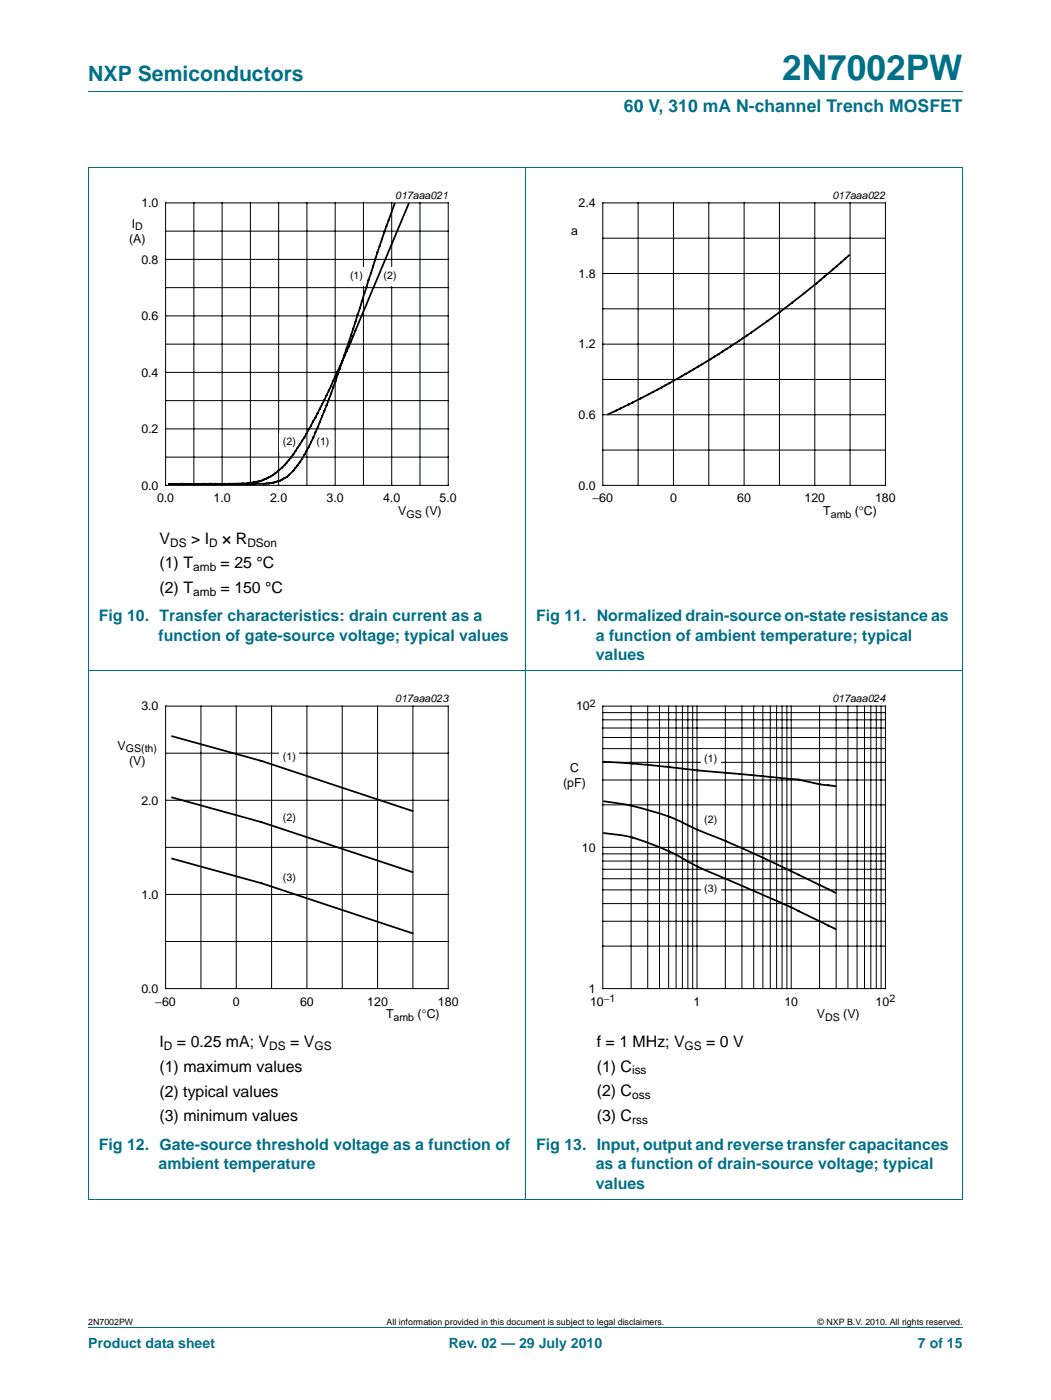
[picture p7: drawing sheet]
<svg xmlns="http://www.w3.org/2000/svg" width="210mm" height="280mm" viewBox="0 0 210 280" stroke-linecap="round" stroke-linejoin="round" font-family="sans-serif">
<defs><g id="words">
<text font-size="7" fill="#007088" x="156.2" y="16">2N7002PW</text>
<text font-size="4.2" fill="#007088" x="17.6" y="16.2">NXP Semiconductors</text>
<text font-size="3.5" fill="#007088" x="124.6" y="22.4">60 V, 310 mA N-channel Trench MOSFET</text>
<g font-size="3.2">
<text x="31.9" y="108.6">V</text>
<text x="31.9" y="113.6">(1) T</text>
<text x="38.2" y="108.6">&gt; I</text>
<text x="44.1" y="113.6">= 25 °C</text>
<text x="44.4" y="108.6">× R</text>
<text x="31.9" y="118.5">(2) T</text>
<text x="44.1" y="118.5">= 150 °C</text>
<text x="31.9" y="209.3">I</text>
<text x="35.3" y="209.3">= 0.25 mA; V</text>
<text x="58" y="209.3">= V</text>
<text x="119.2" y="209.2">f = 1 MHz; V</text>
<text x="141" y="209.2">= 0 V</text>
<text x="31.9" y="214.2">(1) maximum values</text>
<text x="119.2" y="214.1">(1) C</text>
<text x="31.9" y="219.2">(2) typical values</text>
<text x="119.2" y="219.1">(2) C</text>
<text x="31.9" y="224.1">(3) minimum values</text>
<text x="119.2" y="224">(3) C</text>
</g>
<g font-size="3.2" fill="#007088">
<text x="19.7" y="124.2">Fig 10. Transfer characteristics: drain current as a</text>
<text x="107.1" y="124.2">Fig 11. Normalized drain-source on-state resistance as</text>
<text x="31.7" y="128.1">function of gate-source voltage; typical values</text>
<text x="119" y="128.1">a function of ambient temperature; typical</text>
<text x="119" y="131.9">values</text>
<text x="19.7" y="229.7">Fig 12. Gate-source threshold voltage as a function of</text>
<text x="31.7" y="233.6">ambient temperature</text>
<text x="107.1" y="229.7">Fig 13. Input, output and reverse transfer capacitances</text>
<text x="119" y="233.6">as a function of drain-source voltage; typical</text>
<text x="119" y="237.5">values</text>
</g>
<g font-size="2.8" fill="#007088">
<text x="17.6" y="269.3">Product data sheet</text>
<text x="89.6" y="269.3">Rev. 02 — 29 July 2010</text>
<text x="183.3" y="269.3">7 of 15</text>
</g>
<g font-size="2.5">
<text x="28.2" y="41.4">1.0</text>
<text x="115.5" y="41.4">2.4</text>
<text x="26.3" y="45.5">I</text>
<text x="114.1" y="46.9">a</text>
<text x="25.8" y="48.5">(A)</text>
<text x="28.2" y="52.7">0.8</text>
<text x="115.5" y="55.5">1.8</text>
<text x="28.2" y="64">0.6</text>
<text x="115.5" y="69.6">1.2</text>
<text x="28.2" y="75.3">0.4</text>
<text x="115.5" y="83.7">0.6</text>
<text x="28.2" y="86.5">0.2</text>
<text x="28.2" y="97.8">0.0</text>
<text x="31.4" y="100.4">0.0</text>
<text x="42.6" y="100.4">1.0</text>
<text x="53.9" y="100.4">2.0</text>
<text x="65.2" y="100.4">3.0</text>
<text x="76.5" y="100.4">4.0</text>
<text x="87.8" y="100.4">5.0</text>
<text x="115.5" y="97.8">0.0</text>
<text x="118.3" y="100.4">−60</text>
<text x="133.8" y="100.4">0</text>
<text x="147.2" y="100.4">60</text>
<text x="160.7" y="100.4">120</text>
<text x="174.8" y="100.4">180</text>
<text x="79.5" y="102.9">V</text>
<text x="84.9" y="102.9">(V)</text>
<text x="164.4" y="102.9">T</text>
<text x="170.7" y="102.9">(°C)</text>
<text x="28.2" y="141.9">3.0</text>
<text x="115.1" y="141.9">10</text>
<text x="23.5" y="149.9">V</text>
<text x="25.8" y="152.9">(V)</text>
<text x="113.9" y="154.2">C</text>
<text x="28.2" y="160.8">2.0</text>
<text x="112.5" y="157.2">(pF)</text>
<text x="116.2" y="170.2">10</text>
<text x="28.2" y="179.6">1.0</text>
<text x="28.2" y="198.4">0.0</text>
<text x="31" y="200.9">−60</text>
<text x="46.5" y="200.9">0</text>
<text x="59.9" y="200.9">60</text>
<text x="73.3" y="200.9">120</text>
<text x="77.1" y="203.5">T</text>
<text x="83.4" y="203.5">(°C)</text>
<text x="87.5" y="200.9">180</text>
<text x="117.6" y="198.4">1</text>
<text x="117.8" y="200.9">10</text>
<text x="138.5" y="200.9">1</text>
<text x="156.6" y="200.9">10</text>
<text x="163.1" y="203.5">V</text>
<text x="168.4" y="203.5">(V)</text>
<text x="174.9" y="200.9">10</text>
</g>
<g font-size="2.4">
<text x="34" y="109.2">DS</text>
<text x="41.8" y="109.2">D</text>
<text x="49.4" y="109.2">DSon</text>
<text x="38.6" y="114.1">amb</text>
<text x="38.6" y="119.1">amb</text>
<text x="32.7" y="209.8">D</text>
<text x="53.8" y="209.8">DS</text>
<text x="62.8" y="209.8">GS</text>
<text x="136.7" y="209.8">GS</text>
<text x="126.2" y="214.7">iss</text>
<text x="126.2" y="219.6">oss</text>
<text x="126.2" y="224.6">rss</text>
</g>
<g font-size="2.1">
<text x="78.9" y="39.7">017aaa021</text>
<text x="166.2" y="39.7">017aaa022</text>
<text x="27" y="46">D</text>
<text x="69.9" y="55.7">(1)</text>
<text x="76.6" y="55.7">(2)</text>
<text x="56.5" y="88.9">(2)</text>
<text x="63.2" y="88.9">(1)</text>
<text x="81.2" y="103.4">GS</text>
<text x="165.9" y="103.4">amb</text>
<text x="78.9" y="140.3">017aaa023</text>
<text x="117.8" y="141.2">2</text>
<text x="166.2" y="140.3">017aaa024</text>
<text x="25.1" y="150.3">GS(th)</text>
<text x="56.5" y="151.9">(1)</text>
<text x="140.7" y="152.2">(1)</text>
<text x="56.5" y="164.1">(2)</text>
<text x="140.7" y="164.4">(2)</text>
<text x="56.5" y="176.1">(3)</text>
<text x="140.7" y="178.2">(3)</text>
<text x="78.6" y="204">amb</text>
<text x="120.6" y="200.2">−1</text>
<text x="164.8" y="204">DS</text>
<text x="177.6" y="200.2">2</text>
</g>
<g font-size="1.8">
<text x="17.6" y="264.7">2N7002PW</text>
<text x="77.2" y="264.7">All information provided in this document is subject to legal disclaimers.</text>
<text x="163.3" y="264.7">© NXP B.V. 2010. All rights reserved.</text>
</g>
</g></defs>
<path d="M17.6 18.3h174.7M17.6 33.5h174.7M17.6 33.5v206.1M104.9 33.4v206.3M192.3 33.5v206.1M17.6 134h174.7M17.6 239.6h174.7M17.6 265.3h174.7" fill="none" stroke="#007088" stroke-width=".2"/>
<path d="M20.4 37.7h81.8v66.3h-81.8z" fill="none" stroke="#fff" stroke-width=".2"/>
<g fill="none" stroke="#000" stroke-width=".2">
<path d="M33.1 40.5h56.4v56.5h-56.4zM33.1 46.2h56.4M33.1 57.5h56.4M33.1 51.8h56.4M38.7 40.5v56.5M44.4 40.5v56.5M50 40.5v56.5M55.7 40.5v56.5M61.3 40.5v56.5M66.9 40.5v56.5M72.6 40.5v56.5M78.2 40.5v56.5"/>
<path d="M83.9 40.5v56.5M33.1 68.8h56.4M33.1 63.1h56.4M33.1 74.4h56.4M33.1 80.1h56.4M33.1 91.3h56.4M33.1 85.7h56.4"/>
</g>
<g fill="#fff">
<path d="M69.3 53.3h3.8v3.7h-3.8z"/>
<path d="M76 53.3h3.8v3.7h-3.8z"/>
<path d="M55.9 86.5h3.8v3.7h-3.8z"/>
<path d="M62.6 86.5h3.8v3.7h-3.8z"/>
</g>
<path d="M78.8 40.7l-3.4 9.7-2.7 8.3a313.4 313.4 0 0 1-10.1 28.7 21.7 21.7 0 0 1-5.4 7.9 10.6 10.6 0 0 1-6.2 1.4h-9.7M81.6 40.7l-10.7 25.5a165.8 165.8 0 0 1-11 22.6 16.5 16.5 0 0 1-6.6 6.8 14 14 0 0 1-6.2 1.1h-5.8M169.6 51l-2.5 2.1a193 193 0 0 1-45.7 29.7M33.8 96.7h7.5z" fill="none" stroke="#000" stroke-width=".35"/>
<path d="M107.7 37.7h81.8v66.3h-81.8zM20.4 138.3h81.8v66.3h-81.8z" fill="none" stroke="#fff" stroke-width=".2"/>
<g fill="none" stroke="#000" stroke-width=".2">
<path d="M120.4 40.5h56.4v56.5h-56.4zM120.4 54.7h56.4M120.4 47.6h56.4M127.4 40.5v56.5M134.5 40.5v56.5M141.6 40.5v56.5M148.6 40.5v56.5M155.7 40.5v56.5M162.7 40.5v56.5M169.8 40.5v56.5M120.4 75.8h56.4M120.4 68.8h56.4"/>
<path d="M120.4 61.7h56.4M120.4 89.9h56.4M120.4 82.9h56.4M33.1 141.1h56.4v56.4h-56.4zM33.1 150.5h56.4M33.1 159.9h56.4M40.1 141.1v56.4M47.2 141.1v56.4M54.2 141.1v56.4M61.3 141.1v56.4M68.4 141.1v56.4M75.4 141.1v56.4"/>
<path d="M82.5 141.1v56.4M33.1 169.3h56.4M33.1 178.7h56.4M33.1 188.1h56.4"/>
</g>
<g fill="#fff">
<path d="M55.9 161.7h3.8v3.7h-3.8z"/>
<path d="M55.9 149.5h3.8v3.6h-3.8z"/>
<path d="M55.9 173.7h3.8v3.7h-3.8z"/>
</g>
<path d="M34.4 159.4l17.8 4.9 30.2 10M34.4 147.1l17.8 4.9 30.2 10.1M120.6 152.2l7.3 .5 11.4 1.2 13.8 1.3a54.1 54.1 0 0 1 10.9 1.6l2.8 .3M34.4 171.6l17.8 4.9 30.2 10M120.6 160.1a54.5 54.5 0 0 1 19.4 6l4.9 2 7.5 3.3 14.4 7M120.6 166.5a37.9 37.9 0 0 1 15.9 5.1 116.7 116.7 0 0 0 12.6 5.8l8.9 3.9 8.8 4.3" fill="none" stroke="#000" stroke-width=".35"/>
<path d="M107.7 138.3h81.8v66.3h-81.8z" fill="none" stroke="#fff" stroke-width=".2"/>
<g fill="none" stroke="#000" stroke-width=".2">
<path d="M120.4 141.1h56.4v56.4h-56.4zM120.4 155.9h56.4M120.4 152.3h56.4M120.4 149.6h56.4M120.4 147.4h56.4M120.4 145.5h56.4M120.4 143.8h56.4M120.4 142.4h56.4M126.1 141.1v56.4M129.4 141.1v56.4M131.7 141.1v56.4M133.5 141.1v56.4"/>
<path d="M135 141.1v56.4M136.3 141.1v56.4M137.4 141.1v56.4M138.3 141.1v56.4M139.2 141.1v56.4M144.9 141.1v56.4M148.2 141.1v56.4M150.5 141.1v56.4M152.4 141.1v56.4M153.8 141.1v56.4M155.1 141.1v56.4M156.2 141.1v56.4"/>
<path d="M157.2 141.1v56.4M158 141.1v56.4M163.7 141.1v56.4M167 141.1v56.4M169.3 141.1v56.4M171.2 141.1v56.4M172.7 141.1v56.4M173.9 141.1v56.4M175 141.1v56.4M176 141.1v56.4M120.4 177.8h56.4M120.4 175.6h56.4"/>
<path d="M120.4 173.7h56.4M120.4 172.1h56.4M120.4 170.6h56.4M120.4 169.3h56.4M120.4 160.8h56.4M120.4 189.1h56.4M120.4 184.1h56.4M120.4 180.6h56.4"/>
</g>
<g fill="#fff">
<path d="M140 162.1h3.9v3.6h-3.9z"/>
<path d="M140 149.8h3.9v3.7h-3.9z"/>
<path d="M140 175.8h3.9v3.7h-3.9z"/>
</g>
<use href="#words"/>
</svg>
